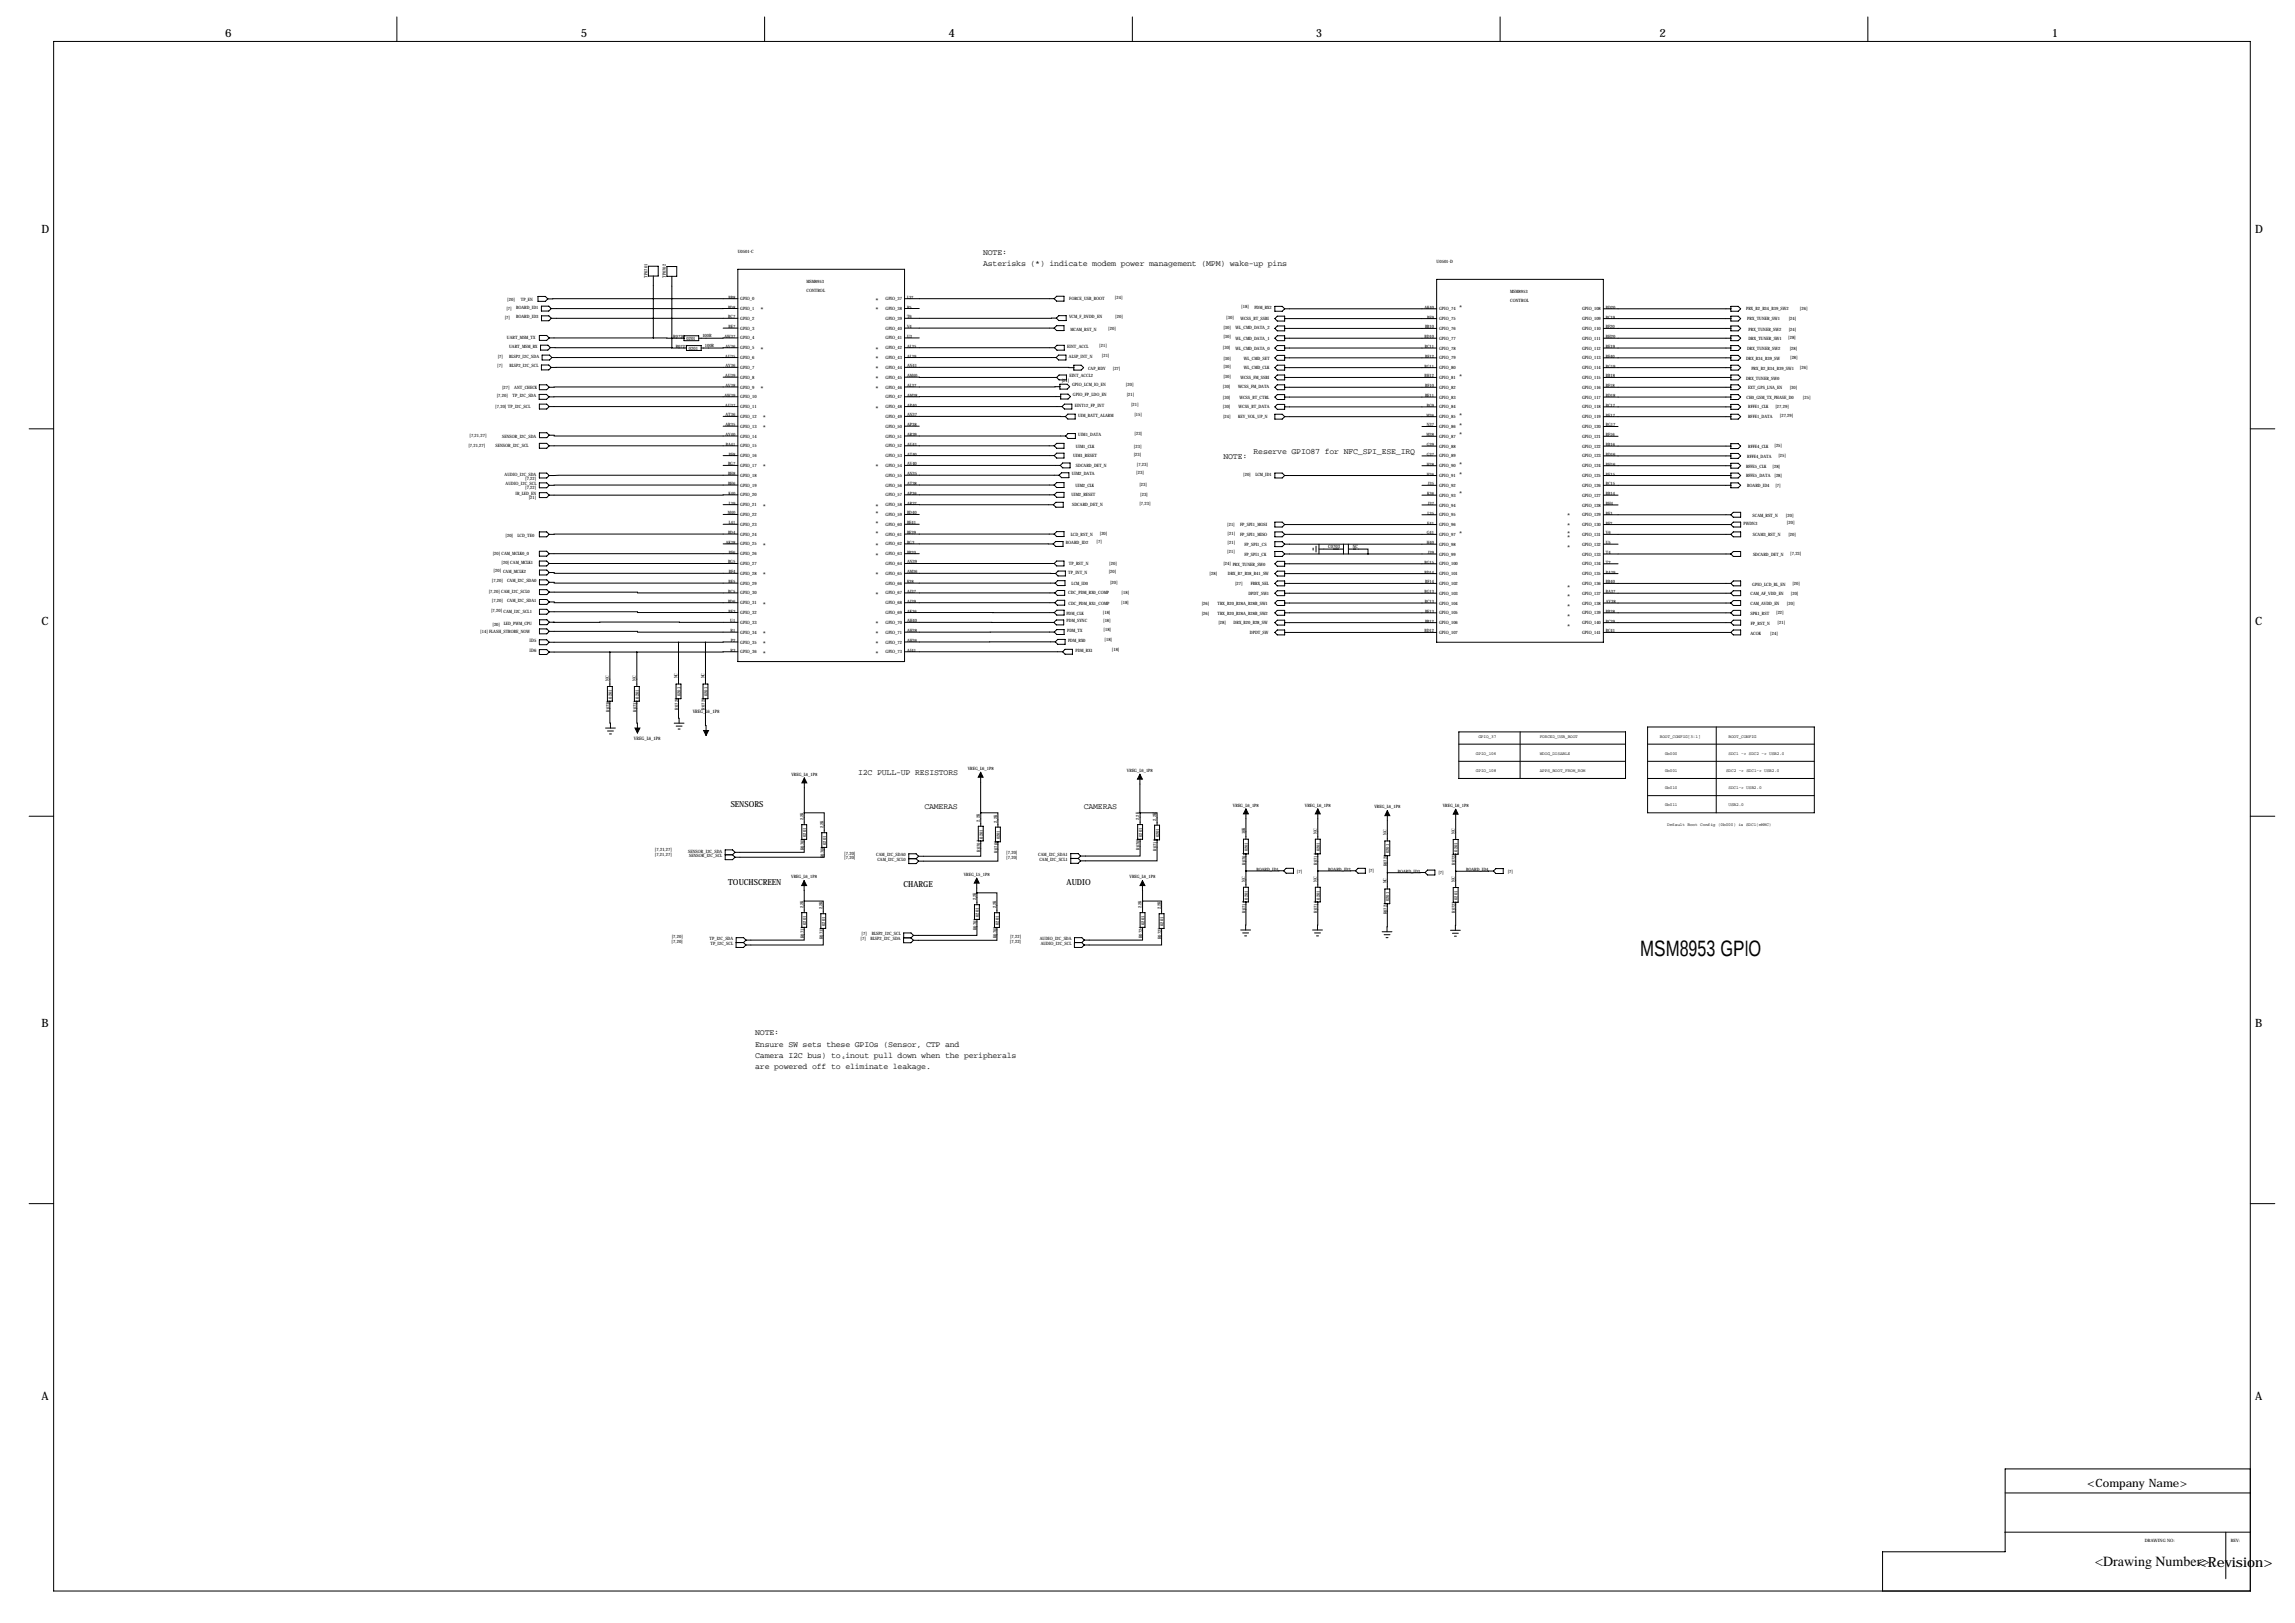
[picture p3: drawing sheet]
<svg xmlns="http://www.w3.org/2000/svg" width="1189mm" height="841mm" viewBox="0 0 1189 841" stroke-linecap="round" stroke-linejoin="round" font-family="sans-serif">
<defs><g id="words">
<text font-size="11.5" x="850" y="495">MSM8953 GPIO</text>
<g font-size="7.3">
<text x="1085" y="811">&lt;Drawing Number&gt;</text>
<text x="1138" y="811">&lt;Revision&gt;</text>
</g>
<g font-size="5.9">
<text x="117" y="19">6</text>
<text x="301" y="19">5</text>
<text x="491" y="19">4</text>
<text x="682" y="19">3</text>
<text x="860" y="19">2</text>
<text x="1063" y="19">1</text>
<text x="21" y="121">D</text>
<text x="1168" y="121">D</text>
<text x="21" y="324">C</text>
<text x="1168" y="324">C</text>
<text x="21" y="532">B</text>
<text x="1168" y="532">B</text>
<text x="21" y="725">A</text>
<text x="1168" y="725">A</text>
<text x="1081" y="770">&lt;Company Name&gt;</text>
</g>
<g font-size="4.3">
<text x="509" y="132">NOTE:</text>
<text x="509" y="138">Asterisks (*) indicate modem power management (MPM) wake-up pins</text>
<text x="634" y="238">NOTE:</text>
<text x="649" y="235">Reserve GPIO87 for NFC_SPI_ESE_IRQ</text>
<text x="445" y="401">I2C PULL-UP RESISTORS</text>
<text x="379" y="418">SENSORS</text>
<text x="479" y="419">CAMERAS</text>
<text x="561" y="419">CAMERAS</text>
<text x="377" y="459">TOUCHSCREEN</text>
<text x="468" y="459">CHARGE</text>
<text x="553" y="459">AUDIO</text>
<text x="391" y="536">NOTE:</text>
<text x="391" y="542">Ensure SW sets these GPIOs (Sensor, CTP and</text>
<text x="391" y="548">Camera I2C bus) to inout pull down when the peripherals</text>
<text x="391" y="554">are powered off to eliminate leakage.</text>
</g>
<g font-size="3.3">
<text x="394" y="161">*</text>
<text x="453" y="156">*</text>
<text x="453" y="161">*</text>
<text x="756" y="160">*</text>
<text x="394" y="182">*</text>
<text x="453" y="182">*</text>
<text x="453" y="187">*</text>
<text x="453" y="192">*</text>
<text x="453" y="197">*</text>
<text x="756" y="196">*</text>
<text x="394" y="202">*</text>
<text x="453" y="202">*</text>
<text x="453" y="212">*</text>
<text x="756" y="216">*</text>
<text x="395" y="217">*</text>
<text x="756" y="221">*</text>
<text x="395" y="222">*</text>
<text x="756" y="226">*</text>
<text x="395" y="243">*</text>
<text x="453" y="243">*</text>
<text x="756" y="241">*</text>
<text x="756" y="246">*</text>
<text x="756" y="257">*</text>
<text x="395" y="263">*</text>
<text x="453" y="263">*</text>
<text x="453" y="267">*</text>
<text x="812" y="268">*</text>
<text x="453" y="272">*</text>
<text x="812" y="273">*</text>
<text x="453" y="277">*</text>
<text x="756" y="277">*</text>
<text x="812" y="277">*</text>
<text x="812" y="279">*</text>
<text x="395" y="283">*</text>
<text x="453" y="283">*</text>
<text x="812" y="285">*</text>
<text x="453" y="288">*</text>
<text x="395" y="298">*</text>
<text x="453" y="298">*</text>
<text x="812" y="305">*</text>
<text x="453" y="309">*</text>
<text x="812" y="310">*</text>
<text x="395" y="314">*</text>
<text x="812" y="315">*</text>
<text x="453" y="324">*</text>
<text x="812" y="320">*</text>
<text x="395" y="329">*</text>
<text x="453" y="329">*</text>
<text x="812" y="325">*</text>
<text x="395" y="334">*</text>
<text x="453" y="334">*</text>
<text x="395" y="339">*</text>
<text x="453" y="339">*</text>
</g>
<g font-size="2.4">
<text x="274" y="333">ID5</text>
<text x="274" y="338">ID6</text>
<text x="359" y="369">VREG_L6_1P8</text>
<text x="328" y="383">VREG_L6_1P8</text>
</g>
<g font-size="2.3">
<text x="382" y="131">U0501-C</text>
<text x="744" y="136">U0501-D</text>
<text x="335" y="144" transform="rotate(-90 335 144)">TP0701</text>
<text x="345" y="144" transform="rotate(-90 345 144)">TP0702</text>
<text x="418" y="146">MSM8953</text>
<text x="263" y="156">[20]</text>
<text x="270" y="156">TP_EN</text>
<text x="377" y="155">BB8</text>
<text x="383" y="156">GPIO_0</text>
<text x="418" y="151">CONTROL</text>
<text x="459" y="156">GPIO_37</text>
<text x="470" y="155">L37</text>
<text x="554" y="155">FORCE_USB_BOOT</text>
<text x="578" y="155">[24]</text>
<text x="782" y="152">MSM8953</text>
<text x="262" y="160">[7]</text>
<text x="267" y="160">BOARD_ID1</text>
<text x="377" y="160">BD8</text>
<text x="383" y="161">GPIO_1</text>
<text x="459" y="161">GPIO_38</text>
<text x="470" y="160">R5</text>
<text x="643" y="160">[18]</text>
<text x="650" y="160">PDM_RX2</text>
<text x="738" y="160">AK40</text>
<text x="745" y="161">GPIO_74</text>
<text x="782" y="157">CONTROL</text>
<text x="820" y="161">GPIO_108</text>
<text x="832" y="160">BD20</text>
<text x="904" y="161">PRX_B2_B34_B39_SW2</text>
<text x="932" y="161">[26]</text>
<text x="261" y="165">[7]</text>
<text x="267" y="165">BOARD_ID3</text>
<text x="377" y="165">BC7</text>
<text x="383" y="166">GPIO_2</text>
<text x="459" y="166">GPIO_39</text>
<text x="470" y="165">T6</text>
<text x="554" y="165">VCM_F_DVDD_EN</text>
<text x="578" y="165">[20]</text>
<text x="635" y="165">[30]</text>
<text x="643" y="166">WCSS_BT_SSBI</text>
<text x="739" y="165">BE9</text>
<text x="745" y="166">GPIO_75</text>
<text x="820" y="166">GPIO_109</text>
<text x="832" y="165">BC19</text>
<text x="905" y="166">PRX_TUNER_SW1</text>
<text x="927" y="166">[24]</text>
<text x="377" y="170">BE7</text>
<text x="383" y="171">GPIO_3</text>
<text x="459" y="171">GPIO_40</text>
<text x="470" y="170">V4</text>
<text x="555" y="171">MCAM_RST_N</text>
<text x="574" y="171">[20]</text>
<text x="634" y="170">[30]</text>
<text x="640" y="171">WL_CMD_DATA_2</text>
<text x="738" y="170">BB10</text>
<text x="745" y="171">GPIO_76</text>
<text x="820" y="171">GPIO_110</text>
<text x="832" y="170">BF20</text>
<text x="906" y="171">PRX_TUNER_SW2</text>
<text x="927" y="171">[24]</text>
<text x="263" y="176">UART_MSM_TX</text>
<text x="349" y="175">R0726</text>
<text x="356" y="176">0201</text>
<text x="364" y="175">100R</text>
<text x="365" y="180">100R</text>
<text x="375" y="175">AW37</text>
<text x="383" y="176">GPIO_4</text>
<text x="459" y="176">GPIO_41</text>
<text x="470" y="175">U3</text>
<text x="569" y="180">[21]</text>
<text x="634" y="175">[30]</text>
<text x="640" y="176">WL_CMD_DATA_1</text>
<text x="738" y="175">BD10</text>
<text x="745" y="176">GPIO_77</text>
<text x="820" y="176">GPIO_111</text>
<text x="832" y="175">BH20</text>
<text x="906" y="176">DRX_TUNER_SW1</text>
<text x="926" y="176">[28]</text>
<text x="258" y="185">[7]</text>
<text x="264" y="180">UART_MSM_RX</text>
<text x="264" y="185">BLSP2_I2C_SDA</text>
<text x="350" y="180">R0727</text>
<text x="357" y="181">0201</text>
<text x="376" y="185">AU35</text>
<text x="376" y="180">AV36</text>
<text x="383" y="181">GPIO_5</text>
<text x="459" y="181">GPIO_42</text>
<text x="470" y="180">AL35</text>
<text x="470" y="185">AL39</text>
<text x="553" y="180">EINT_ACCL</text>
<text x="554" y="185">ALSP_INT_N</text>
<text x="571" y="185">[21]</text>
<text x="633" y="181">[30]</text>
<text x="640" y="181">WL_CMD_DATA_0</text>
<text x="738" y="180">BC11</text>
<text x="738" y="185">BF12</text>
<text x="745" y="181">GPIO_78</text>
<text x="820" y="181">GPIO_112</text>
<text x="832" y="185">BF40</text>
<text x="832" y="180">BE19</text>
<text x="905" y="181">DRX_TUNER_SW2</text>
<text x="927" y="181">[28]</text>
<text x="258" y="190">[7]</text>
<text x="264" y="190">BLSP2_I2C_SCL</text>
<text x="376" y="190">AY36</text>
<text x="383" y="191">GPIO_7</text>
<text x="383" y="186">GPIO_6</text>
<text x="459" y="186">GPIO_43</text>
<text x="459" y="191">GPIO_44</text>
<text x="470" y="190">AN41</text>
<text x="564" y="192">CAP_RDY</text>
<text x="576" y="192">[27]</text>
<text x="634" y="191">[30]</text>
<text x="634" y="186">[30]</text>
<text x="644" y="186">WL_CMD_SET</text>
<text x="644" y="191">WL_CMD_CLK</text>
<text x="738" y="190">BG11</text>
<text x="745" y="191">GPIO_80</text>
<text x="745" y="186">GPIO_79</text>
<text x="820" y="191">GPIO_114</text>
<text x="820" y="186">GPIO_113</text>
<text x="832" y="190">BG19</text>
<text x="904" y="186">DRX_B34_B39_SW</text>
<text x="907" y="191">PRX_B2_B34_B39_SW1</text>
<text x="927" y="186">[28]</text>
<text x="932" y="191">[26]</text>
<text x="376" y="195">AU39</text>
<text x="383" y="196">GPIO_8</text>
<text x="459" y="196">GPIO_45</text>
<text x="470" y="195">AM40</text>
<text x="550" y="198">[21]</text>
<text x="554" y="196">EINT_ACCL2</text>
<text x="634" y="196">[30]</text>
<text x="643" y="196">WCSS_FM_SSBI</text>
<text x="738" y="196">BH12</text>
<text x="745" y="196">GPIO_81</text>
<text x="820" y="196">GPIO_115</text>
<text x="832" y="196">BB18</text>
<text x="904" y="197">DRX_TUNER_SW0</text>
<text x="260" y="201">[27]</text>
<text x="266" y="201">ANT_CHECK</text>
<text x="376" y="200">AV38</text>
<text x="383" y="201">GPIO_9</text>
<text x="459" y="201">GPIO_46</text>
<text x="470" y="200">AL37</text>
<text x="555" y="200">GPIO_LCM_IO_EN</text>
<text x="583" y="200">[20]</text>
<text x="633" y="201">[30]</text>
<text x="641" y="201">WCSS_FM_DATA</text>
<text x="738" y="201">BF10</text>
<text x="745" y="201">GPIO_82</text>
<text x="820" y="201">GPIO_116</text>
<text x="832" y="201">BF18</text>
<text x="906" y="202">EXT_GPS_LNA_EN</text>
<text x="927" y="201">[30]</text>
<text x="257" y="206">[7,20]</text>
<text x="266" y="206">TP_I2C_SDA</text>
<text x="375" y="206">AW39</text>
<text x="383" y="206">GPIO_10</text>
<text x="459" y="206">GPIO_47</text>
<text x="470" y="206">AM38</text>
<text x="556" y="205">GPIO_FP_LDO_EN</text>
<text x="584" y="205">[21]</text>
<text x="633" y="207">[30]</text>
<text x="642" y="207">WCSS_BT_CTRL</text>
<text x="738" y="206">BE11</text>
<text x="745" y="206">GPIO_83</text>
<text x="820" y="206">GPIO_117</text>
<text x="832" y="206">BD18</text>
<text x="905" y="207">CH0_GSM_TX_PHASE_D0</text>
<text x="934" y="207">[25]</text>
<text x="257" y="211">[7,20] TP_I2C_SCL</text>
<text x="376" y="211">AU37</text>
<text x="376" y="216">AT36</text>
<text x="383" y="211">GPIO_11</text>
<text x="459" y="211">GPIO_48</text>
<text x="470" y="216">AN37</text>
<text x="470" y="211">AP40</text>
<text x="557" y="211">EINT12_FP_INT</text>
<text x="558" y="216">UIM_BATT_ALARM</text>
<text x="586" y="210">[21]</text>
<text x="588" y="215">[15]</text>
<text x="633" y="211">[30]</text>
<text x="642" y="212">WCSS_BT_DATA</text>
<text x="739" y="216">M36</text>
<text x="739" y="211">BG9</text>
<text x="745" y="212">GPIO_84</text>
<text x="820" y="212">GPIO_118</text>
<text x="832" y="216">BE17</text>
<text x="832" y="211">BC17</text>
<text x="906" y="212">RFFE1_CLK</text>
<text x="920" y="211">[27,29]</text>
<text x="376" y="221">AR35</text>
<text x="383" y="222">GPIO_13</text>
<text x="383" y="216">GPIO_12</text>
<text x="459" y="222">GPIO_50</text>
<text x="459" y="216">GPIO_49</text>
<text x="470" y="221">AP38</text>
<text x="634" y="216">[24]</text>
<text x="641" y="216">KEY_VOL_UP_N</text>
<text x="739" y="221">N37</text>
<text x="745" y="222">GPIO_86</text>
<text x="745" y="217">GPIO_85</text>
<text x="820" y="222">GPIO_120</text>
<text x="820" y="217">GPIO_119</text>
<text x="832" y="221">BG17</text>
<text x="906" y="217">RFFE1_DATA</text>
<text x="922" y="216">[27,29]</text>
<text x="243" y="226">[7,21,27]</text>
<text x="260" y="227">SENSOR_I2C_SDA</text>
<text x="376" y="226">AY40</text>
<text x="383" y="227">GPIO_14</text>
<text x="459" y="227">GPIO_51</text>
<text x="470" y="226">AR39</text>
<text x="559" y="226">UIM1_DATA</text>
<text x="588" y="225">[23]</text>
<text x="739" y="226">M38</text>
<text x="745" y="227">GPIO_87</text>
<text x="820" y="227">GPIO_121</text>
<text x="832" y="226">BF16</text>
<text x="243" y="232">[7,21,27]</text>
<text x="257" y="231">SENSOR_I2C_SCL</text>
<text x="376" y="231">BA41</text>
<text x="383" y="232">GPIO_15</text>
<text x="459" y="232">GPIO_52</text>
<text x="470" y="231">AU41</text>
<text x="557" y="232">UIM1_CLK</text>
<text x="587" y="232">[23]</text>
<text x="739" y="231">G39</text>
<text x="745" y="232">GPIO_88</text>
<text x="820" y="232">GPIO_122</text>
<text x="832" y="231">BB16</text>
<text x="906" y="232">RFFE4_CLK</text>
<text x="919" y="231">[25]</text>
<text x="378" y="236">BF8</text>
<text x="383" y="237">GPIO_16</text>
<text x="459" y="237">GPIO_53</text>
<text x="470" y="236">AT40</text>
<text x="556" y="237">UIM1_RESET</text>
<text x="587" y="236">[23]</text>
<text x="739" y="236">G37</text>
<text x="745" y="237">GPIO_89</text>
<text x="820" y="237">GPIO_123</text>
<text x="832" y="236">BD16</text>
<text x="905" y="237">RFFE4_DATA</text>
<text x="921" y="237">[25]</text>
<text x="377" y="241">BG7</text>
<text x="383" y="242">GPIO_17</text>
<text x="459" y="242">GPIO_54</text>
<text x="470" y="241">AV40</text>
<text x="557" y="242">SDCARD_DET_N</text>
<text x="589" y="246">[23]</text>
<text x="589" y="241">[7,23]</text>
<text x="739" y="241">H38</text>
<text x="745" y="242">GPIO_90</text>
<text x="820" y="242">GPIO_124</text>
<text x="832" y="241">BH16</text>
<text x="904" y="242">RFFE5_CLK</text>
<text x="918" y="242">[28]</text>
<text x="261" y="246">AUDIO_I2C_SDA</text>
<text x="262" y="251">AUDIO_I2C_SCL</text>
<text x="272" y="248">[7,22]</text>
<text x="377" y="251">BH6</text>
<text x="377" y="246">BH8</text>
<text x="383" y="247">GPIO_18</text>
<text x="459" y="247">GPIO_55</text>
<text x="470" y="246">AN35</text>
<text x="470" y="251">AT38</text>
<text x="555" y="246">UIM2_DATA</text>
<text x="590" y="252">[23]</text>
<text x="644" y="246">[20]</text>
<text x="650" y="246">LCM_ID1</text>
<text x="739" y="246">H36</text>
<text x="740" y="251">J35</text>
<text x="745" y="247">GPIO_91</text>
<text x="820" y="247">GPIO_125</text>
<text x="832" y="251">BC15</text>
<text x="832" y="246">BE15</text>
<text x="904" y="247">RFFE5_DATA</text>
<text x="919" y="247">[28]</text>
<text x="267" y="256">IR_LED_EN</text>
<text x="272" y="254">[7,22]</text>
<text x="377" y="256">K40</text>
<text x="383" y="257">GPIO_20</text>
<text x="383" y="252">GPIO_19</text>
<text x="459" y="257">GPIO_57</text>
<text x="459" y="252">GPIO_56</text>
<text x="470" y="256">AP36</text>
<text x="555" y="257">UIM2_RESET</text>
<text x="557" y="252">UIM2_CLK</text>
<text x="591" y="257">[23]</text>
<text x="739" y="256">K36</text>
<text x="745" y="257">GPIO_93</text>
<text x="745" y="252">GPIO_92</text>
<text x="820" y="257">GPIO_127</text>
<text x="820" y="252">GPIO_126</text>
<text x="832" y="256">BB14</text>
<text x="905" y="252">BOARD_ID4</text>
<text x="920" y="252">[7]</text>
<text x="274" y="259">[21]</text>
<text x="378" y="261">L39</text>
<text x="383" y="262">GPIO_21</text>
<text x="459" y="262">GPIO_58</text>
<text x="470" y="261">AR37</text>
<text x="555" y="262">SDCARD_DET_N</text>
<text x="590" y="261">[7,23]</text>
<text x="740" y="262">J37</text>
<text x="745" y="262">GPIO_94</text>
<text x="820" y="262">GPIO_128</text>
<text x="832" y="262">BH4</text>
<text x="377" y="266">M40</text>
<text x="383" y="267">GPIO_22</text>
<text x="459" y="267">GPIO_59</text>
<text x="470" y="266">BD40</text>
<text x="740" y="267">L35</text>
<text x="745" y="267">GPIO_95</text>
<text x="820" y="267">GPIO_129</text>
<text x="832" y="267">BE1</text>
<text x="908" y="268">SCAM_RST_N</text>
<text x="925" y="268">[20]</text>
<text x="378" y="272">L41</text>
<text x="383" y="272">GPIO_23</text>
<text x="459" y="272">GPIO_60</text>
<text x="470" y="272">BE41</text>
<text x="636" y="272">[21]</text>
<text x="642" y="273">FP_SPI1_MOSI</text>
<text x="739" y="272">E41</text>
<text x="745" y="273">GPIO_96</text>
<text x="820" y="273">GPIO_130</text>
<text x="832" y="272">BF2</text>
<text x="903" y="272">PWDN3</text>
<text x="926" y="271">[20]</text>
<text x="262" y="278">[20]</text>
<text x="268" y="278">LCD_TE0</text>
<text x="376" y="282">AK38</text>
<text x="377" y="277">BD4</text>
<text x="383" y="277">GPIO_24</text>
<text x="459" y="277">GPIO_61</text>
<text x="470" y="282">BG3</text>
<text x="470" y="277">BE39</text>
<text x="552" y="282">BOARD_ID2</text>
<text x="555" y="278">LCD_RST_N</text>
<text x="568" y="281">[7]</text>
<text x="570" y="277">[20]</text>
<text x="636" y="282">[21]</text>
<text x="636" y="277">[21]</text>
<text x="642" y="278">FP_SPI1_MISO</text>
<text x="739" y="282">H40</text>
<text x="739" y="277">G41</text>
<text x="745" y="278">GPIO_97</text>
<text x="820" y="278">GPIO_131</text>
<text x="832" y="282">U5</text>
<text x="832" y="277">V6</text>
<text x="908" y="278">SCAM3_RST_N</text>
<text x="926" y="278">[20]</text>
<text x="255" y="287">[20] CAM_MCLK0_0</text>
<text x="378" y="287">BF6</text>
<text x="383" y="288">GPIO_26</text>
<text x="383" y="283">GPIO_25</text>
<text x="459" y="288">GPIO_63</text>
<text x="459" y="283">GPIO_62</text>
<text x="470" y="287">BB20</text>
<text x="636" y="287">[21]</text>
<text x="645" y="288">FP_SPI1_CK</text>
<text x="645" y="283">FP_SPI1_CS</text>
<text x="688" y="284">C0703</text>
<text x="701" y="284">NC</text>
<text x="740" y="287">J39</text>
<text x="745" y="288">GPIO_99</text>
<text x="745" y="283">GPIO_98</text>
<text x="820" y="288">GPIO_133</text>
<text x="820" y="283">GPIO_132</text>
<text x="832" y="287">T4</text>
<text x="908" y="288">SDCARD_DET_N</text>
<text x="927" y="287">[7,23]</text>
<text x="260" y="292">[20] CAM_MCLK1</text>
<text x="377" y="292">BG5</text>
<text x="383" y="293">GPIO_27</text>
<text x="459" y="293">GPIO_64</text>
<text x="470" y="292">AN39</text>
<text x="554" y="293">TP_RST_N</text>
<text x="575" y="293">[20]</text>
<text x="634" y="293">[24] PRX_TUNER_SW0</text>
<text x="738" y="292">BG15</text>
<text x="745" y="293">GPIO_100</text>
<text x="820" y="293">GPIO_134</text>
<text x="832" y="292">T2</text>
<text x="256" y="296">[20] CAM_MCLK2</text>
<text x="378" y="297">BF4</text>
<text x="383" y="298">GPIO_28</text>
<text x="459" y="298">GPIO_65</text>
<text x="470" y="297">AM36</text>
<text x="553" y="297">TP_INT_N</text>
<text x="574" y="297">[20]</text>
<text x="627" y="298">[28]</text>
<text x="636" y="298">DRX_B7_B38_B41_SW</text>
<text x="738" y="297">BD14</text>
<text x="745" y="298">GPIO_101</text>
<text x="820" y="298">GPIO_135</text>
<text x="832" y="297">BA39</text>
<text x="255" y="302">[7,20]</text>
<text x="263" y="302">CAM_I2C_SDA0</text>
<text x="377" y="302">BE5</text>
<text x="383" y="303">GPIO_29</text>
<text x="459" y="303">GPIO_66</text>
<text x="470" y="302">K38</text>
<text x="555" y="303">LCM_ID0</text>
<text x="575" y="303">[20]</text>
<text x="640" y="303">[27]</text>
<text x="648" y="303">FBRX_SEL</text>
<text x="738" y="302">BF14</text>
<text x="745" y="303">GPIO_102</text>
<text x="820" y="303">GPIO_136</text>
<text x="832" y="302">BB40</text>
<text x="908" y="303">GPIO_LCD_BL_EN</text>
<text x="928" y="303">[20]</text>
<text x="253" y="307">[7,20] CAM_I2C_SCL0</text>
<text x="255" y="312">[7,20]</text>
<text x="263" y="312">CAM_I2C_SDA1</text>
<text x="377" y="307">BC5</text>
<text x="383" y="308">GPIO_30</text>
<text x="459" y="308">GPIO_67</text>
<text x="470" y="307">AJ37</text>
<text x="553" y="308">CDC_PDM_RX0_COMP</text>
<text x="581" y="308">[18]</text>
<text x="647" y="308">DPDT_SW1</text>
<text x="738" y="307">BG13</text>
<text x="745" y="308">GPIO_103</text>
<text x="820" y="308">GPIO_137</text>
<text x="832" y="307">BA37</text>
<text x="907" y="308">CAM_AF_VDD_EN</text>
<text x="928" y="308">[20]</text>
<text x="254" y="317">[7,20] CAM_I2C_SCL1</text>
<text x="377" y="312">BD6</text>
<text x="377" y="317">BE3</text>
<text x="383" y="313">GPIO_31</text>
<text x="459" y="313">GPIO_68</text>
<text x="470" y="317">AK36</text>
<text x="470" y="312">AJ39</text>
<text x="554" y="313">CDC_PDM_RX1_COMP</text>
<text x="571" y="318">[18]</text>
<text x="581" y="313">[18]</text>
<text x="623" y="313">[26]</text>
<text x="631" y="313">TRX_B20_B28A_B28B_SW1</text>
<text x="738" y="312">BC13</text>
<text x="738" y="317">BE13</text>
<text x="745" y="313">GPIO_104</text>
<text x="820" y="313">GPIO_138</text>
<text x="832" y="317">BB38</text>
<text x="832" y="312">AY38</text>
<text x="907" y="313">CAM_AVDD_EN</text>
<text x="926" y="313">[20]</text>
<text x="261" y="324">LED_PWM_CPU</text>
<text x="378" y="322">U1</text>
<text x="383" y="323">GPIO_33</text>
<text x="383" y="318">GPIO_32</text>
<text x="459" y="323">GPIO_70</text>
<text x="459" y="318">GPIO_69</text>
<text x="470" y="322">AH40</text>
<text x="552" y="318">PDM_CLK</text>
<text x="553" y="322">PDM_SYNC</text>
<text x="571" y="322">[18]</text>
<text x="623" y="319">[26]</text>
<text x="631" y="318">TRX_B20_B28A_B28B_SW2</text>
<text x="631" y="323">[28]</text>
<text x="639" y="323">DRX_B20_B28_SW</text>
<text x="738" y="323">BB12</text>
<text x="745" y="323">GPIO_106</text>
<text x="745" y="318">GPIO_105</text>
<text x="820" y="323">GPIO_140</text>
<text x="820" y="318">GPIO_139</text>
<text x="832" y="323">BC39</text>
<text x="907" y="318">SPK1_RST</text>
<text x="907" y="324">FP_RST_N</text>
<text x="920" y="318">[22]</text>
<text x="921" y="323">[21]</text>
<text x="249" y="328">[14] FLASH_STROBE_NOW</text>
<text x="255" y="324">[20]</text>
<text x="378" y="327">R1</text>
<text x="383" y="328">GPIO_34</text>
<text x="459" y="328">GPIO_71</text>
<text x="470" y="327">AH38</text>
<text x="553" y="327">PDM_TX</text>
<text x="572" y="327">[18]</text>
<text x="647" y="328">DPDT_SW</text>
<text x="738" y="328">BD12</text>
<text x="745" y="328">GPIO_107</text>
<text x="820" y="328">GPIO_141</text>
<text x="832" y="328">BC41</text>
<text x="907" y="329">ACOK</text>
<text x="917" y="329">[24]</text>
<text x="379" y="333">P2</text>
<text x="383" y="333">GPIO_35</text>
<text x="459" y="333">GPIO_72</text>
<text x="470" y="333">AH36</text>
<text x="553" y="332">PDM_RX0</text>
<text x="572" y="332">[18]</text>
<text x="378" y="338">R3</text>
<text x="383" y="338">GPIO_36</text>
<text x="459" y="338">GPIO_73</text>
<text x="470" y="338">AJ41</text>
<text x="557" y="338">PDM_RX1</text>
<text x="576" y="337">[18]</text>
<text x="315" y="353" transform="rotate(-90 315 353)">NC</text>
<text x="329" y="353" transform="rotate(-90 329 353)">NC</text>
<text x="351" y="351" transform="rotate(-90 351 351)">NC</text>
<text x="365" y="351" transform="rotate(-90 365 351)">NC</text>
<text x="317" y="362" transform="rotate(-90 317 362)">0201</text>
<text x="331" y="362" transform="rotate(-90 331 362)">0201</text>
<text x="353" y="361" transform="rotate(-90 353 361)">0201</text>
<text x="366" y="361" transform="rotate(-90 366 361)">0201</text>
<text x="316" y="369" transform="rotate(-90 316 369)">R0730</text>
<text x="330" y="369" transform="rotate(-90 330 369)">R0731</text>
<text x="351" y="368" transform="rotate(-90 351 368)">R0728</text>
<text x="365" y="368" transform="rotate(-90 365 368)">R0729</text>
<text x="766" y="382">GPIO_37</text>
<text x="798" y="382">FORCED_USB_BOOT</text>
<text x="860" y="382">BOOT_CONFIG[3:1]</text>
<text x="895" y="382">BOOT_CONFIG</text>
<text x="765" y="391">GPIO_106</text>
<text x="798" y="391">WDOG_DISABLE</text>
<text x="862" y="391">0b000</text>
<text x="895" y="391">SDC1 -&gt; SDC2 -&gt; USB2.0</text>
<text x="410" y="402">VREG_L6_1P8</text>
<text x="501" y="399">VREG_L6_1P8</text>
<text x="584" y="400">VREG_L6_1P8</text>
<text x="765" y="400">GPIO_108</text>
<text x="798" y="400">APPS_BOOT_FROM_ROM</text>
<text x="862" y="400">0b001</text>
<text x="894" y="400">SDC2 -&gt; SDC1-&gt; USB2.0</text>
<text x="862" y="409">0b010</text>
<text x="895" y="409">SDC1-&gt; USB2.0</text>
<text x="639" y="418">VREG_L6_1P8</text>
<text x="676" y="418">VREG_L6_1P8</text>
<text x="712" y="419">VREG_L6_1P8</text>
<text x="747" y="418">VREG_L6_1P8</text>
<text x="862" y="418">0b011</text>
<text x="895" y="418">USB2.0</text>
<text x="416" y="425" transform="rotate(-90 416 425)">2.2K</text>
<text x="508" y="426" transform="rotate(-90 508 426)">2.2K</text>
<text x="590" y="425" transform="rotate(-90 590 425)">2.2K</text>
<text x="599" y="425" transform="rotate(-90 599 425)">2.2K</text>
<text x="427" y="429" transform="rotate(-90 427 429)">2.2K</text>
<text x="516" y="426" transform="rotate(-90 516 426)">2.2K</text>
<text x="682" y="432" transform="rotate(-90 682 432)">NC</text>
<text x="754" y="432" transform="rotate(-90 754 432)">NC</text>
<text x="864" y="428">Default Boot Config (0b000) is SDC1(eMMC)</text>
<text x="418" y="434" transform="rotate(-90 418 434)">0201</text>
<text x="428" y="438" transform="rotate(-90 428 438)">0201</text>
<text x="509" y="434" transform="rotate(-90 509 434)">0201</text>
<text x="518" y="435" transform="rotate(-90 518 435)">0201</text>
<text x="592" y="433" transform="rotate(-90 592 433)">0201</text>
<text x="600" y="434" transform="rotate(-90 600 434)">0201</text>
<text x="645" y="432" transform="rotate(-90 645 432)">10K</text>
<text x="718" y="433" transform="rotate(-90 718 433)">NC</text>
<text x="339" y="443">[7,21,27]</text>
<text x="339" y="441">[7,21,27]</text>
<text x="357" y="442">SENSOR_I2C_SDA</text>
<text x="416" y="440" transform="rotate(-90 416 440)">R0705</text>
<text x="437" y="443">[7,20]</text>
<text x="454" y="444">CAM_I2C_SDA0</text>
<text x="508" y="441" transform="rotate(-90 508 441)">R0707</text>
<text x="517" y="442" transform="rotate(-90 517 442)">R0708</text>
<text x="521" y="443">[7,20]</text>
<text x="538" y="443">CAM_I2C_SDA1</text>
<text x="590" y="440" transform="rotate(-90 590 440)">R0709</text>
<text x="599" y="441" transform="rotate(-90 599 441)">R0710</text>
<text x="646" y="441" transform="rotate(-90 646 441)">0201</text>
<text x="684" y="441" transform="rotate(-90 684 441)">0201</text>
<text x="720" y="442" transform="rotate(-90 720 442)">0201</text>
<text x="755" y="441" transform="rotate(-90 755 441)">0201</text>
<text x="357" y="444">SENSOR_I2C_SCL</text>
<text x="427" y="445" transform="rotate(-90 427 445)">R0706</text>
<text x="437" y="445">[7,20]</text>
<text x="454" y="446">CAM_I2C_SCL0</text>
<text x="521" y="445">[7,20]</text>
<text x="538" y="446">CAM_I2C_SCL1</text>
<text x="645" y="448" transform="rotate(-90 645 448)">R0704</text>
<text x="682" y="448" transform="rotate(-90 682 448)">R0718</text>
<text x="718" y="449" transform="rotate(-90 718 449)">R0720</text>
<text x="754" y="448" transform="rotate(-90 754 448)">R0722</text>
<text x="410" y="455">VREG_L6_1P8</text>
<text x="499" y="454">VREG_L5_1P8</text>
<text x="585" y="455">VREG_L6_1P8</text>
<text x="651" y="451">BOARD_ID1</text>
<text x="672" y="452">[7]</text>
<text x="688" y="451">BOARD_ID2</text>
<text x="709" y="452">[7]</text>
<text x="724" y="452">BOARD_ID3</text>
<text x="745" y="453">[7]</text>
<text x="759" y="451">BOARD_ID4</text>
<text x="781" y="452">[7]</text>
<text x="645" y="457" transform="rotate(-90 645 457)">NC</text>
<text x="682" y="457" transform="rotate(-90 682 457)">NC</text>
<text x="718" y="458" transform="rotate(-90 718 458)">NC</text>
<text x="754" y="457" transform="rotate(-90 754 457)">NC</text>
<text x="506" y="466" transform="rotate(-90 506 466)">2.2K</text>
<text x="646" y="466" transform="rotate(-90 646 466)">0201</text>
<text x="684" y="466" transform="rotate(-90 684 466)">0201</text>
<text x="720" y="467" transform="rotate(-90 720 467)">0201</text>
<text x="755" y="466" transform="rotate(-90 755 466)">0201</text>
<text x="416" y="471" transform="rotate(-90 416 471)">2.2K</text>
<text x="426" y="471" transform="rotate(-90 426 471)">2.2K</text>
<text x="516" y="471" transform="rotate(-90 516 471)">2.2K</text>
<text x="591" y="471" transform="rotate(-90 591 471)">2.2K</text>
<text x="601" y="471" transform="rotate(-90 601 471)">2.2K</text>
<text x="645" y="473" transform="rotate(-90 645 473)">R0717</text>
<text x="682" y="473" transform="rotate(-90 682 473)">R0719</text>
<text x="718" y="474" transform="rotate(-90 718 474)">R0721</text>
<text x="754" y="473" transform="rotate(-90 754 473)">R0723</text>
<text x="418" y="479" transform="rotate(-90 418 479)">0201</text>
<text x="427" y="480" transform="rotate(-90 427 480)">0201</text>
<text x="507" y="475" transform="rotate(-90 507 475)">0201</text>
<text x="517" y="479" transform="rotate(-90 517 479)">0201</text>
<text x="593" y="479" transform="rotate(-90 593 479)">0201</text>
<text x="603" y="480" transform="rotate(-90 603 480)">0201</text>
<text x="416" y="486" transform="rotate(-90 416 486)">R0711</text>
<text x="446" y="484">[7]</text>
<text x="452" y="485">BLSP2_I2C_SCL</text>
<text x="506" y="482" transform="rotate(-90 506 482)">R0701</text>
<text x="516" y="486" transform="rotate(-90 516 486)">R0702</text>
<text x="592" y="486" transform="rotate(-90 592 486)">R0724</text>
<text x="348" y="489">[7,20]</text>
<text x="348" y="486">[7,20]</text>
<text x="368" y="487">TP_I2C_SDA</text>
<text x="368" y="489">TP_I2C_SCL</text>
<text x="426" y="486" transform="rotate(-90 426 486)">R0712</text>
<text x="446" y="487">[7]</text>
<text x="451" y="487">BLSP2_I2C_SDA</text>
<text x="523" y="489">[7,22]</text>
<text x="523" y="486">[7,22]</text>
<text x="539" y="487">AUDIO_I2C_SDA</text>
<text x="539" y="489">AUDIO_I2C_SCL</text>
<text x="601" y="486" transform="rotate(-90 601 486)">R0725</text>
<text x="436" y="549">4</text>
<text x="1111" y="799">DRAWING NO:</text>
<text x="1156" y="799">REV:</text>
</g>
</g></defs>
<g fill="none" stroke="#000" stroke-width=".52">
<path d="M206 9v12M396 9v12M587 9v12M777 9v12M968 9v12M28 21h1138v803h-1138zM336 138h5v5h-5zM345 138h6v5h-6zM382 139h87v204h-87zM279 154h3l2 1-2 1h-3zM280 159h4l2 1-2 1h-4zM338 143v32"/>
<path d="M348 143v37M382 155h-98M382 160h-96M469 160h7M469 155h77M546 155l1-2h4v3h-4zM660 159h4l1 1-1 1h-4zM665 160h79M744 145h87v188h-87zM831 160h66M897 159h3l2 1-2 1h-3zM279 174h4l1 1-1 1h-4z"/>
<path d="M280 179h4l1 1-1 1h-4zM281 164h3l2 1-2 1h-3zM284 175h54M286 165h96M338 175h16M354 174h8v2h-8zM356 179h7v3h-7zM375 170h7M382 175h-20M469 175h7M469 170h77M546 170l1-1h4v2h-4z"/>
<path d="M547 165h-78M547 165l1-1h4v2h-4zM548 179h3v2h-3l-2-1zM660 170l2-1h3v2h-3zM662 174h3v2h-3l-2-1zM662 179h3v3h-3l-2-2zM662 164h3v2h-3l-2-1zM665 175h79M665 170h79M665 165h79M831 175h66M831 170h66"/>
<path d="M831 165h66M897 174h3l2 1-2 1h-3zM897 179h3l2 1-2 2h-3zM897 164h3l2 1-2 1h-3zM897 169h3l2 1-2 1h-3zM279 199h4l1 2-1 1h-4zM280 189h4l2 1-2 2h-4zM281 184h4l1 1-1 1h-4zM285 180h63M286 185h96M348 180h8M375 195h7"/>
<path d="M382 190h-96M382 180h-19M469 190h87M469 195l78 1M469 180h77M469 185h78M547 196l2-2h3v3h-3zM548 184h4v2h-4l-1-1zM549 199h4l1 1-1 2h-4zM556 189h4l1 1-1 2h-4zM660 196l2-2h3v3h-3zM662 184h3v3h-3l-2-2z"/>
<path d="M662 189h3v3h-3l-2-2zM665 180h79M665 196h79M665 190h79M665 185h79M831 180h66M831 196h66M831 190h66M831 185h66M897 184h3l2 1-2 2h-3zM897 189h3l2 1-2 2h-3zM897 194h3l2 2-2 1h-3z"/>
<path d="M897 199h3l2 2-2 1h-3zM279 204h4l1 2-1 1h-4zM279 209h4l1 2-1 1h-4zM284 211h98M375 216h7M382 206h-98M382 200l-98 1M469 216h83M469 211h81M549 200h-80M549 205l-80 1M549 204h4l2 1-2 2h-4z"/>
<path d="M550 211l1-2h4v3h-4zM553 215h4v2h-4l-1-1zM660 215h4l1 1-1 1h-4zM660 201l2-2h3v3h-3zM662 209h3v3h-3l-2-1zM662 204h3v3h-3l-2-1zM665 206h79M665 216h79M665 211h79M665 201h79M831 206h66M831 216h66"/>
<path d="M831 211h66M831 201h66M897 209h3l2 2-2 1h-3zM897 215h3l2 1-2 1h-3zM897 204h3l2 2-2 1h-3zM15 222h13M279 230h4l1 1-1 1h-4zM279 224h4l2 1-2 2h-4zM284 231h98M285 225l97 1M375 236h7M375 221h7"/>
<path d="M469 236h77M469 231h77M469 226h83M469 221h7M546 231l1-1h4v2h-4zM546 236l1-1h4v2h-4zM551 240h3v2h-3l-2-1zM552 226l1-1h4v2h-4zM737 231h7M737 236h7M737 226h7M737 221h7"/>
<path d="M831 231h66M831 236h66M831 226h7M831 221h7M897 235h3l2 1-2 1h-3zM897 240h3l2 1-2 1h-3zM897 230h3l2 1-2 1h-3zM1166 222h12M279 245h4l1 1-1 2h-4zM279 250h4l1 1-1 2h-4zM279 255h4l1 1-1 2h-4zM375 241h7"/>
<path d="M382 246h-98M382 251h-98M382 256h-98M469 246h80M469 241h80M469 256h77M469 251h77M546 251l1-1h4v3h-4zM546 256l1-1h4v3h-4zM549 246l1-1h4v2h-4zM660 245h4l1 1-1 2h-4zM665 246h79"/>
<path d="M737 256h7M737 251h7M737 241h7M831 256h7M831 251h66M831 246h66M831 241h66M897 250h3l2 1-2 2h-3zM897 245h3l2 1-2 2h-3zM279 276h4l1 1-1 1h-4zM375 272h7M375 266h7"/>
<path d="M375 261h7M382 277h-98M469 261h77M469 277h77M469 272h7M469 266h7M546 277l1-2h4v3h-4zM547 260h4v3h-4l-1-2zM660 276h4l1 1-1 1h-4zM660 270h4l1 2-1 1h-4zM665 277h79M665 272h79"/>
<path d="M737 267h7M737 262h7M831 277h66M831 272h66M831 267h66M831 262h7M898 276h4v2h-4l-1-1zM898 265h4v3h-4l-1-1zM898 270h4v3h-4l-1-1zM279 291h4l1 1-1 1h-4zM279 286h4l1 1-1 1h-4zM279 295h4l2 2-2 1h-4z"/>
<path d="M284 287h98M284 292h98M285 297h97M375 282h7M469 297h78M469 282h77M469 287h7M469 292h77M547 297l1-1h4v2h-4zM547 280h4v3h-4l-1-1zM547 291h4v2h-4l-1-1zM660 286h4l1 1-1 1h-4z"/>
<path d="M660 297l2-1h3v2h-3zM660 281h4l1 1-1 1h-4zM662 291h3v2h-3l-2-1zM665 282h79M665 297h79M665 292h79M665 287h79M680 284v1M682 283v3M683 284h13M683 282v5M696 282v5"/>
<path d="M698 284h11v3M698 282v5M831 282h7M831 297h7M831 292h7M831 287h66M898 286h4v2h-4l-1-1zM279 300h4l2 2-2 1h-4zM279 305h4l2 2-2 1h-4zM279 311h4l2 1-2 1h-4zM279 316h4l2 1-2 1h-4zM285 317h97"/>
<path d="M285 312h97M285 302h97M285 307h97M469 317h77M469 312h77M469 307h77M469 302h78M546 317l1-1h4v3h-4zM546 307l2-1h4v2h-4zM547 302l1-1h4v2h-4zM548 311h4v2h-4l-2-1zM660 307l2-1h3v3h-3z"/>
<path d="M662 316h3v3h-3l-2-2zM662 311h3v3h-3l-2-2zM662 301h3v2h-3l-2-1zM665 307h79M665 317h79M665 312h79M665 302h79M831 307h66M831 317h66M831 312h66M831 302h66M898 316h4v3h-4l-1-2z"/>
<path d="M898 311h4v3h-4l-1-2zM898 301h4v2h-4l-1-1zM898 306h4v3h-4l-1-2zM279 331h4l1 2-1 1h-4zM279 336h4l1 2-1 1h-4zM279 326h4l2 1-2 1h-4zM280 321h3l2 1-2 2h-3zM284 333h81M284 338h46M285 327h97M285 322h97M316 338v18"/>
<path d="M330 338v18M351 333v21M365 333v21M382 333h-17M382 338h-52M469 322h77M469 338h81M546 327h-77M547 332l-78 1M547 321h4v3h-4l-1-2zM547 326h4v3h-4l-1-2zM548 331h4v3h-4l-1-2z"/>
<path d="M552 336h4v3h-4l-2-1zM660 328l2-2h3v3h-3zM662 321h3v3h-3l-2-1zM665 328h79M665 323h79M831 328h66M831 323h66M898 321h4v3h-4l-1-1zM898 326h4v3h-4l-1-1zM315 356h2v7h-2zM329 356h2v7h-2zM350 354h3v8h-3z"/>
<path d="M364 354h3v8h-3zM314 377h5M315 379h3M316 363v14M330 363v17M349 375h5M350 376h3M351 378h1M351 362l1 13M365 362l1 19M756 379h86v24h-86zM787 379v24"/>
<path d="M853 377h87v44h-87zM889 377v44M316 380h1M756 394h86M756 385h86M853 394h87M853 385h87M417 403v18M508 400v21M590 401l1 20M645 419v16M683 419v16"/>
<path d="M719 420v16M754 419v16M853 403h87M853 412h87M15 423h13M415 427h3v8h-3zM417 435v6h-36M417 421v6M417 421h10v10M426 431h2v8h-2zM427 439v5h-46M507 428h2v8h-2z"/>
<path d="M508 436v8h-32M508 421h9v7M508 421v7M516 428h2v8h-2zM517 436v10h-41M589 427h3v8h-3zM591 435v8h-31M591 421h8v6M591 421v6M598 427h3v8h-3zM599 435v11h-39M644 435h3v7h-3z"/>
<path d="M681 435h3v7h-3zM717 436h3v7h-3zM753 435h2v7h-2zM1166 423h12M376 443h3M379 443l2 1M381 441l-2 2M381 441l-2-1h-3v5h3l2-1M417 456v11M471 445h4M475 445l1 1M476 444l-1-2h-4v5h4l1-1"/>
<path d="M476 444l-1 1M506 455v7M555 445h3M558 445l2 1M560 443l-2-1h-3v5h3l2-1M560 443l-2 2M592 456v11M644 460h3v7h-3zM645 442v18M665 451h-20M665 451l1-1h4v2h-4zM681 460h3v7h-3z"/>
<path d="M683 442v18M702 451h-19M702 451l1-1h4v2h-4zM719 443v17M738 452h-19M739 451h4v2h-4l-1-1zM753 460h2v7h-2zM754 442v18M774 451h-20M775 450h4v2h-4l-1-1zM415 473h3v7h-3zM417 467h9v6"/>
<path d="M417 467v6M425 473h3v8h-3zM505 469h2v7h-2zM506 462h10v11M506 476v9h-33M506 462v7M515 473h3v7h-3zM591 473h2v7h-2zM592 467h10v6M592 467v6M600 473h3v8h-3zM645 467v15"/>
<path d="M683 467l-1 15M717 460h3v8h-3zM719 468v15M754 467v15M381 488h4M385 488l1 1M386 487l-1 1M386 487l-1-1h-4v5h4l1-2M417 480v7h-31M426 481v8h-40M472 486l1 1M473 485l-1-2h-4v3"/>
<path d="M473 485l-1 1h-4v2h4l1-1M516 480v7h-43M557 488h3M560 488l2 1M562 487l-2-1h-3v5h3l2-2M562 487l-2 1M592 480v7h-30M602 481v8h-40M643 482h5M644 483h3M645 485h1M680 482h5"/>
<path d="M681 483h3M682 485h1M716 483h5M717 484h3M718 486h1M751 482h5M752 483h3M753 485h1M15 623h13M1166 623h12M1039 773h127M1166 761h-127v43h-64v20"/>
<path d="M1038 794h128M1153 794v24"/>
</g>
<g fill="#000" stroke="#000" stroke-width=".52">
<path d="M329 377h2l-1 3zM364 378h3l-1 3zM417 403l1 3h-3zM508 400l1 3h-2zM590 401l2 3h-3zM645 419l2 3h-3zM683 419l1 3h-3zM719 420l1 2h-3zM754 419l1 3h-2zM417 456l1 3h-3zM506 455l1 2h-2zM592 456l1 3h-2z"/>
<path d="M351 333a.5 .5 0 0 0 1 0 .5 .5 0 0 0-1 0z"/>
</g>
<use href="#words"/>
</svg>
